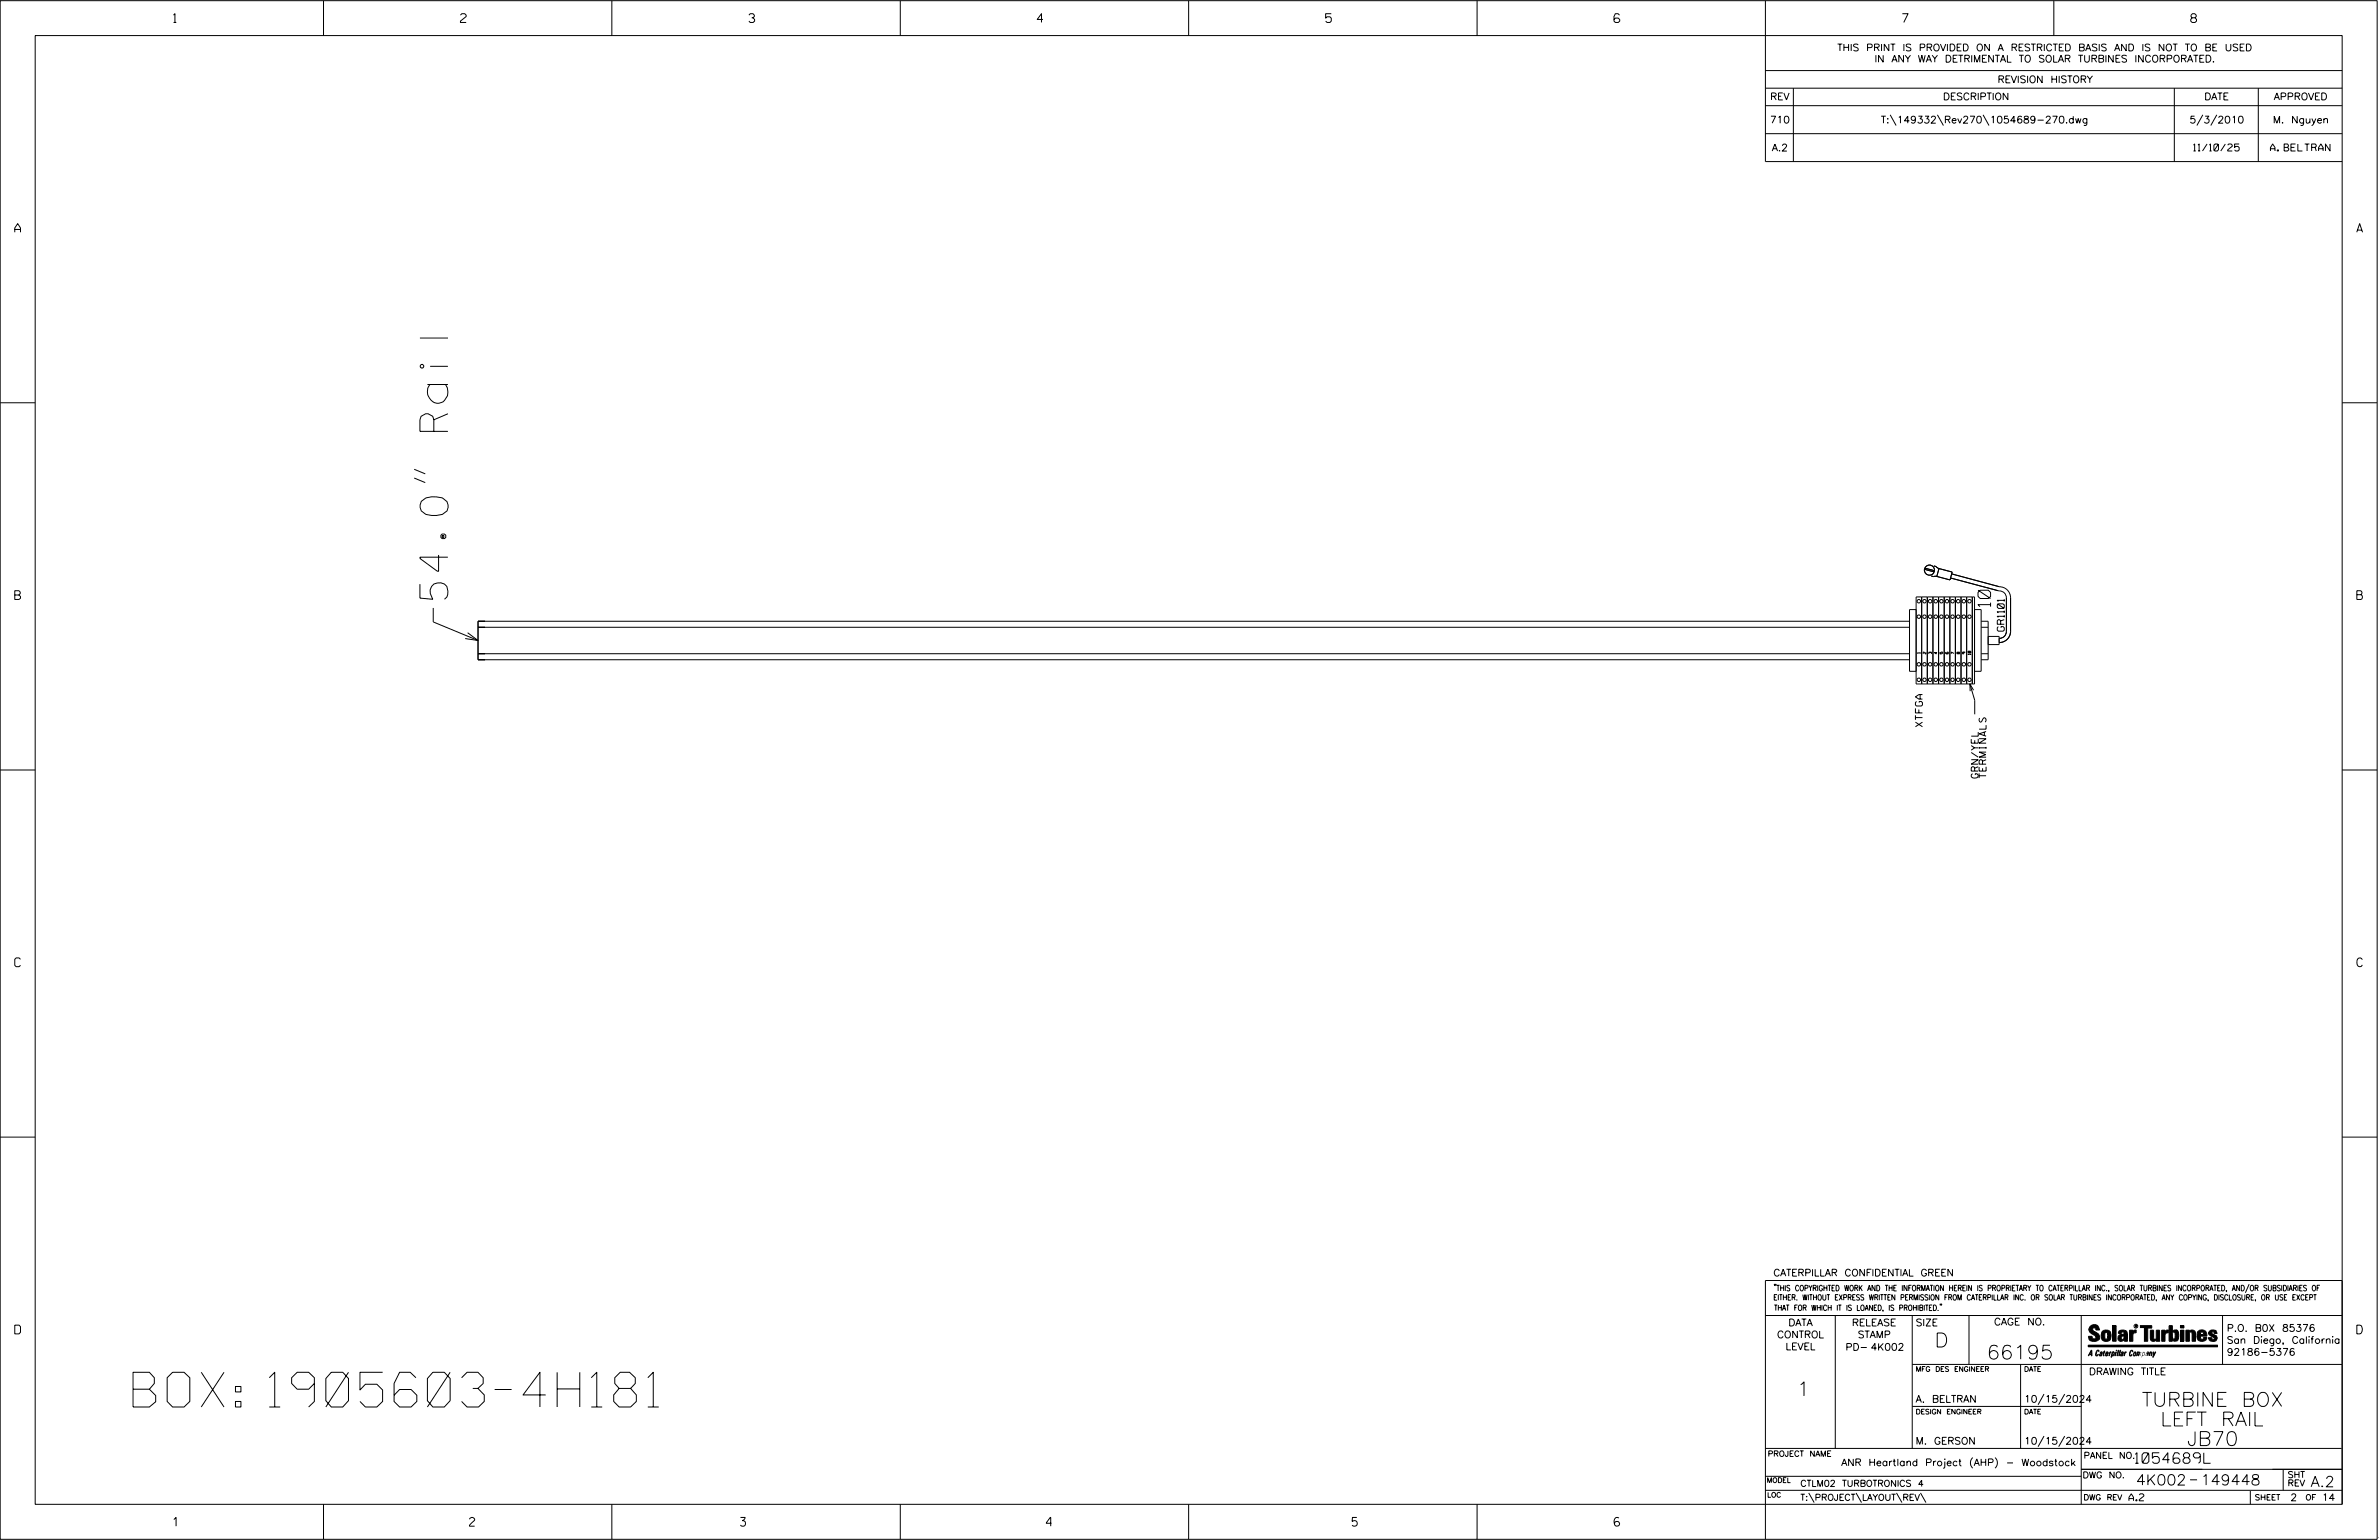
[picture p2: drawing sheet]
<svg xmlns="http://www.w3.org/2000/svg" width="864mm" height="559mm" viewBox="0 0 864 559" stroke-linecap="round" stroke-linejoin="round" font-family="sans-serif">
<defs><g id="words">
<text font-size="12.6" x="48.3" y="510.5">BOX: 1905603-4H181</text>
<text font-size="10.2" x="162.6" y="217.5" transform="rotate(-90 162.6 217.5)">54.0&quot; Rail</text>
<g font-size="5.1">
<text x="702.3" y="488.8">D</text>
<text x="721.2" y="493.2">66195</text>
<text x="652.2" y="506.5">1</text>
<text x="777.5" y="510.3">TURBINE BOX</text>
<text x="784.3" y="517.4">LEFT RAIL</text>
<text x="793.9" y="524.5">JB70</text>
</g>
<text font-size="4.6" x="722.6" y="220.1" transform="rotate(-90 722.6 220.1)">10</text>
<g font-size="3.8">
<text x="775.1" y="531">1054689L</text>
<text x="775.4" y="538.9">4K002</text>
<text x="798.8" y="538.9">149448</text>
<text x="838.8" y="539.5">A.2</text>
</g>
<g font-size="3.2">
<text x="63" y="8.2">1</text>
<text x="167.2" y="8.2">2</text>
<text x="271.8" y="8.2">3</text>
<text x="376.5" y="8.2">4</text>
<text x="481.2" y="8.2">5</text>
<text x="690.6" y="8.2">7</text>
<text x="795.3" y="8.2">8</text>
<text x="5.4" y="84.3">A</text>
<text x="855.5" y="84.3">A</text>
<text x="5.4" y="217.5">B</text>
<text x="855.6" y="217.5">B</text>
<text x="5.4" y="350.8">C</text>
<text x="855.6" y="350.8">C</text>
<text x="5.4" y="484">D</text>
<text x="855.6" y="484">D</text>
<text x="62.8" y="553.8">1</text>
<text x="170.4" y="553.8">2</text>
<text x="268.8" y="553.8">3</text>
<text x="379.8" y="553.8">4</text>
<text x="490.8" y="553.8">5</text>
<text x="585.9" y="553.8">6</text>
</g>
<g font-size="2.5">
<text x="666.9" y="18.5">THIS PRINT IS PROVIDED ON A RESTRICTED BASIS AND IS NOT TO BE USED</text>
<text x="680.5" y="22.6">IN ANY WAY DETRIMENTAL TO SOLAR TURBINES INCORPORATED.</text>
<text x="725.1" y="30">REVISION HISTORY</text>
<text x="642.6" y="36.3">REV</text>
<text x="705.3" y="36.3">DESCRIPTION</text>
<text x="800.2" y="36.3">DATE</text>
<text x="825.4" y="36.3">APPROVED</text>
<text x="642.5" y="44.7">710</text>
<text x="682.8" y="44.7">T:\149332\Rev270\1054689-270.dwg</text>
<text x="794.8" y="44.7">5/3/2010</text>
<text x="825.1" y="44.7">M. Nguyen</text>
<text x="643.2" y="54.8">A.2</text>
<text x="796.3" y="54.8">11/10/25</text>
<text x="824.2" y="54.8">A. BELTRAN</text>
<text x="727.6" y="229" transform="rotate(-90 727.6 229)">GR1101</text>
<text x="697.8" y="263.7" transform="rotate(-90 697.8 263.7)">XTFGA</text>
<text x="718.1" y="282.3" transform="rotate(-90 718.1 282.3)">GRN/YEL</text>
<text x="721" y="282.3" transform="rotate(-90 721 282.3)">TERMINALS</text>
<text x="643.8" y="463">CATERPILLAR CONFIDENTIAL GREEN</text>
<text x="645.1" y="485.5">CONTROL</text>
<text x="649.2" y="481.1">DATA</text>
<text x="672.3" y="481.1">RELEASE</text>
<text x="674.4" y="485.5">STAMP</text>
<text x="695.4" y="481.1">SIZE</text>
<text x="723.8" y="480.8">CAGE NO.</text>
<text x="808.4" y="483.1">P.O. B0X 85376</text>
<text x="648.2" y="489.8">LEVEL</text>
<text x="669.9" y="490">PD- 4K002</text>
<text x="808.4" y="487.5">San Diego, California</text>
<text x="808.4" y="491.8">92186-5376</text>
<text x="758.3" y="498.9">DRAWING TITLE</text>
<text x="695.4" y="508.9">A. BELTRAN</text>
<text x="734.8" y="508.9">10/15/2024</text>
<text x="695.4" y="524.1">M. GERSON</text>
<text x="734.8" y="524.1">10/15/2024</text>
<text x="668.4" y="531.9">ANR Heartland Project (AHP) - Woodstock</text>
<text x="772.8" y="544.6">A.2</text>
<text x="831.4" y="544.6">2</text>
<text x="842.9" y="544.6">14</text>
</g>
<g font-size="2.3">
<text x="756.4" y="529.2">PANEL NO.</text>
<text x="653.5" y="539.4">CTLM02 TURBOTRONICS 4</text>
<text x="756" y="536.3">DWG NO.</text>
<text x="830.4" y="539.3">REV</text>
<text x="830.4" y="536.2">SHT</text>
<text x="653.5" y="544.5">T:\PROJECT\LAYOUT\REV\</text>
</g>
<g font-size="2">
<text x="643.8" y="468.4">&quot;THIS COPYRIGHTED WORK AND THE INFORMATION HEREIN IS PROPRIETARY TO CATERPILLAR INC., SOLAR TURBINES INCORPORATED, AND/OR SUBSIDIARIES OF</text>
<text x="643.8" y="471.8">EITHER. WITHOUT EXPRESS WRITTEN PERMISSION FROM CATERPILLAR INC. OR SOLAR TURBINES INCORPORATED, ANY COPYING, DISCLOSURE, OR USE EXCEPT</text>
<text x="644" y="475.6">THAT FOR WHICH IT IS LOANED, IS PROHIBITED.&quot;</text>
<text x="641.7" y="528.5">PROJECT NAME</text>
<text x="756.3" y="544.3">DWG REV</text>
<text x="818.5" y="544.3">SHEET</text>
<text x="836.9" y="544.3">OF</text>
</g>
<g font-size="1.8">
<text x="695.4" y="497.6">MFG DES ENGINEER</text>
<text x="734.8" y="497.6">DATE</text>
<text x="695.4" y="513.1">DESIGN ENGINEER</text>
<text x="734.8" y="513.1">DATE</text>
<text x="641.3" y="538">MODEL</text>
<text x="641.5" y="543.3">LOC</text>
</g>
<g font-size="1">
<text x="697.1" y="237.1" transform="rotate(-90 697.1 237.1)">1</text>
<text x="699.1" y="237.3" transform="rotate(-90 699.1 237.3)">2</text>
<text x="701.2" y="237.3" transform="rotate(-90 701.2 237.3)">3</text>
<text x="703.2" y="237.3" transform="rotate(-90 703.2 237.3)">4</text>
<text x="705.2" y="237.3" transform="rotate(-90 705.2 237.3)">5</text>
<text x="709.3" y="237.3" transform="rotate(-90 709.3 237.3)">7</text>
<text x="711.4" y="237.3" transform="rotate(-90 711.4 237.3)">8</text>
<text x="713.4" y="237.3" transform="rotate(-90 713.4 237.3)">9</text>
<text x="715.4" y="237.6" transform="rotate(-90 715.4 237.6)">10</text>
</g>
<text font-size=".9" x="775.1" y="481.7">R</text>
</g></defs>
<g fill="none" stroke="#000" stroke-width=".36">
<path d="M.1 .2h862.8v558.4h-862.8zM12.8 12.9h837.4v533h-837.4zM117.4 .2v12.7M222.1 .2v12.7M326.8 .2v12.7M431.5 .2v12.7M536.2 .2v12.7M587.9 5.5l-.5-.5h-1l-.5 1v1.7l.5 .4h1l.6-.4v-.6l-.6-.5h-1l-.5 .5M640.9 .2v58.4h209.3M745.6 .2v12.7M640.9 25.6h209.3M640.9 32h209.3"/>
<path d="M640.9 38.3h209.3M651 32v26.6M789.3 32v26.6M819.8 32v26.6M640.9 48.5h209.3M686.2 41.7l2.1 3.8M703.3 41.7l2.2 3.8M719.9 41.7l2.1 3.8M799.6 41.7l-2.1 3.8M804.7 41.7l-2.2 3.8M.1 146.2h12.7M850.2 146.2h12.7"/>
<path d="M150.4 173.5l4 1.6M150.4 170.3l4 1.6M695.6 216.6h21.2v31.6h-21.2zM697.6 216.6v31.6M698.6 206.6l3.5 .9M698.7 206.2l3.5 .9M699.6 216.6v31.6M701 209l2.3 .2M701.7 216.6v31.6M702 205.4l2.1 .9M703.7 216.6v31.6M703.9 206.3l4.8 1.3-.8 2.8-4.8-1.2z"/>
<path d="M705.8 216.6v31.6M707.8 216.6v31.6M708.1 209.7l17.3 4.6a2.7 2.7 0 0 1 2.9 2.7v12.1a2.53 2.53 0 0 1-2.6 2.5M708.5 208.2l17.3 4.7a4 4 0 0 1 4.1 4.1v12.1a4.1 4.1 0 0 1-4.2 4.1M709.8 216.6v31.6M711.9 216.6v31.6M713.9 216.6v31.6M716 216.6v31.6M157.3 220.6v5.1l16.2 6.7M169.8 229.6l3.7 2.8-4.6-.7M173.5 227.6h519.7M173.5 237.2h519.7"/>
<path d="M693.2 225.4h-519.7v14h519.7M695.6 221.2h-2.4v22.4h2.4M706.4 236.6l-.1 .5 .3 .2h.5l.2-.5h-.5l.1 .5M716.8 221.2h2.4v22.4h-2.4M719.2 225.4h2.5v14h-2.5M719.2 227.6h2.5M719.2 237.2h2.5M721.7 230.9h4v3h-4M715.1 248.2l1.7 5.9v5.1M716.4 250.4l-1.3-2.2 .1 2.6M.1 279.4h12.7M850.2 279.4h12.7"/>
<path d="M.1 412.6h12.7M850.2 412.6h12.7M640.9 477.3h209.3M644.2 466.1l-.1 .4M644.7 466.1l-.2 .4M666.2 477.3v48.3M694.2 477.3v48.3M704.4 473.3l-.1 .4M704.8 473.3l-.1 .4M714.8 477.3v17.8M755.5 477.3v68.6M806.8 477.3v17.8"/>
<path d="M816.5 466l-1.4 3.1M850.2 464.6h-209.3v94M850.2 464.8v81.1M694.2 495.1h156M733.5 495.1v30.5M758.6 481.4a2.02 2.02 0 0 1 3.1-.1l.5 1.3h-1.3l-.2-.6-.4-.2-.6 .1-.1 .4 .4 .7a2.46 2.46 0 0 1 2.2 2.9 2.83 2.83 0 0 1-3.8 .3l-.3-1.3h1.3l.2 .7 .6 .3 .5-.2 .2-.5-.4-.6-1.9-1.2-.4-.9zM759.2 491.3h-.7l.7-1.2v1.9h.2l-.1-2.1-1.3 2.1 .5-.5h.7M761.3 490l.3-.2 .4 .3-.1 .3-.3-.4-.4 .3-.3 1.6h.4l.4-.5-.3 .6-.4 .1-.3-.4zM762.6 490.6l.5-.1-.1 1.4h-.9a.74 .74 0 0 1 .9-.8l-.3 .7-.5 .1 .2-.5 .6-.2v-.5l-.7 .2zM763 483.2a2.17 2.17 0 0 1 3.1 0l.3 1.4-.3 1.5a2.17 2.17 0 0 1-3.1 0l-.3-1.5zM763.6 490.5l.4-.4 .2 .6h-.3l-.3 .9 .2 .4-.3-.1zM764.1 483.7l.5-.4 .4 .3v2.2l-.4 .2-.5-.2z"/>
<path d="M764.6 491.1l.6 .2v-.7l-.4-.1-.4 .6-.1 .8h.6M764.6 491.1l-.1 .8h.4M764.6 482.6v.8M764.8 490.7l.4 .1v.3h-.6zM765 491.5l-.1 .4zM766 490.5l-.5 1.5zM766 490.8l.4-.3-.4 .4M766.9 481h1.3v5.7h-1.3zM767 490.8l.5 .1-.3 .8-.4 .2zM767.3 490.5h-.5l-.5 2M767.3 490.5a.8 .8 0 0 1 .2 1 .8 .8 0 0 1-.9 .4l-.1 .6M767.3 490.5l-.1 .2"/>
<path d="M768.1 490.5l-.4 1.5zM768.2 489.9h.3l-.1 .2h-.2zM769 489.9l-.5 2.1zM769.7 489.9l-.6 2.1zM770.1 491.4l.5-.3-.5 .8zM770.4 491.9h.1M770.6 491.1l.1-.4-.7 .2 .1-.3 .6-.1 .2 .3-.5 1.1M770.6 491.1a.74 .74 0 0 0-.8 .8h.6M771 484.8h-.7l-.3 .6 .4 .7 .5-.3 .1-2.4h-.8l-.1 .4h-1.2a1.71 1.71 0 0 1 1.8-1.3 1.71 1.71 0 0 1 1.6 1.4v2.8h-1.1l-.1-.6M771 484.2l-1.5 .1a1.41 1.41 0 0 0 0 2.4l.5 .1 1.1-.7M771.2 486.1h-.1M771.4 490.5l.1 .3 .4-.3-.9 1.5z"/>
<path d="M771.5 490.8h.1M773 482.7h1.2v.5l.5-.5 .7-.1v1h-.6l-.5 .4-.1 2.7h-1.2zM773.3 490.3l.6-.4 .4 .2-.1 .4-.3-.4a1.28 1.28 0 0 0-.5 1.8l.6-.4-.1 .4-.8 .1zM774.7 490.8l.5-.3a.88 .88 0 0 1 .2 .9 .88 .88 0 0 1-.7 .7l-.2-.2zM774.8 490.9h.5l-.3 1h-.3l-.2-.2zM775.2 490.5l-.1 .2M776.8 481h4.3v.9h-1.5v4.8h-1.3M776.8 490.6l-.8 .2v-.3l-.4 1.5 .8-1.3v1.3l.3-1.2M779.3 491.1h.4M779.6 490.5h.3l-.3 1.4M779.6 490.7h.2l-.1 .4M779.7 491.1l-.1 .4"/>
<path d="M779.7 491.1l-.4 .2M780.1 492l.4-1.5 .1 .3 .3-.3 .3 .2-.3 1.3v-1.3l-.7 1.3M780.6 482.7h1.2v2.7l.1 .4 .4 .3 .4-.7v-2.7h1.2l.1 4h-1.3v-.5l-1.1 .6-.7-.3-.3-.7zM781.6 492.5l1-2-.8 1.3-.2-1.3-.2 2M784.7 482.7h1.2v.5l.5-.5 .7-.1v1h-.5l-.6 .4-.1 2.7h-1.2zM787.4 481h1.2v2a1.4 1.4 0 0 1 2.2 .2l.1 1.4-.4 1.9-1.5 .1-.4-.5v-1l.5 .9 .5-.3v-2.1l-.5-.4-.5 .7v2.8h-1.2zM791.5 482.7h1.3v4h-1.3zM791.5 481h1.3v.9h-1.3zM793.5 482.7h1.3v.4l.7-.5 1.1 .2 .4 .6v3.3h-1.2l-.3-3.4-.7 .2v3.2h-1.3zM794.8 483.1h.1M797.7 483.2a1.92 1.92 0 0 1 2.4-.5 1.92 1.92 0 0 1 1 2.1h-2.3v.8l.6 .5 .5-.3v-.5h1.2a1.83 1.83 0 0 1-2.1 1.4 1.83 1.83 0 0 1-1.5-2.1zM798.8 484.2v.6"/>
<path d="M799.1 483.4h.6l.2 .8h-1.1zM804.6 482.9a1.84 1.84 0 0 0-2.9 .8 3.3 3.3 0 0 0 2.2 1.9l-.5 .5-.4-.3-.1-.4h-1.2l.1 .6a1.92 1.92 0 0 0 2.9 .4M804.9 483.8h-1.2l-.2-.6-.5 .1-.1 .3 .1 .3 1.8 .9M805.1 488.1h-47.1v.6h47.1M694.2 510.3h61.3M742 505.8l-2.2 3.9M749.5 505.8l-2.2 3.9M640.9 525.6h209.2M640.9 535.7h114.6M716.1 528.9a2.59 2.59 0 0 0 0 3.8M724.2 528.9a2.59 2.59 0 0 1 0 3.8M742 521.1l-2.2 3.8"/>
<path d="M749.5 521.1l-2.2 3.8M755.5 533.2h94.7M795 537h2.6M828.8 533.2v7.6M117.4 545.9v12.7M222.1 545.9v12.7M326.8 545.9v12.7M431.5 545.9v12.7M536.2 545.9v12.7M640.9 540.8h209.3M656.6 541.7l2 3.5M673.8 541.7l1.9 3.5"/>
<path d="M688.4 541.7l2 3.5M697.2 541.7l1.9 3.5M816.9 541v4.9M863.5 558h.1"/>
<circle cx="696.6" cy="218.2" r=".64"/>
<circle cx="698.6" cy="218.2" r=".64"/>
<circle cx="700.4" cy="206.9" r="1.83"/>
<circle cx="700.7" cy="218.2" r=".64"/>
<circle cx="702.7" cy="218.2" r=".64"/>
<circle cx="704.7" cy="218.2" r=".64"/>
<circle cx="706.8" cy="218.2" r=".63"/>
<circle cx="708.8" cy="218.2" r=".64"/>
<circle cx="710.8" cy="218.2" r=".64"/>
<circle cx="712.9" cy="218.2" r=".64"/>
<circle cx="714.9" cy="218.2" r=".64"/>
<circle cx="696.6" cy="223.8" r=".63"/>
<circle cx="698.6" cy="223.8" r=".63"/>
<circle cx="700.7" cy="223.8" r=".63"/>
<circle cx="702.7" cy="223.8" r=".63"/>
<circle cx="704.7" cy="223.8" r=".63"/>
<circle cx="706.8" cy="223.8" r=".62"/>
<circle cx="708.8" cy="223.8" r=".63"/>
<circle cx="710.8" cy="223.8" r=".63"/>
<circle cx="712.9" cy="223.8" r=".63"/>
<circle cx="714.9" cy="223.8" r=".63"/>
<circle cx="696.6" cy="246.7" r=".64"/>
<circle cx="696.6" cy="241.1" r=".64"/>
<circle cx="698.6" cy="241.1" r=".64"/>
<circle cx="698.6" cy="246.7" r=".64"/>
<circle cx="700.7" cy="246.7" r=".64"/>
<circle cx="700.7" cy="241.1" r=".64"/>
<circle cx="702.7" cy="241.1" r=".64"/>
<circle cx="702.7" cy="246.7" r=".64"/>
<circle cx="704.7" cy="241.1" r=".64"/>
<circle cx="704.7" cy="246.7" r=".64"/>
<circle cx="706.8" cy="241" r=".63"/>
<circle cx="706.8" cy="246.7" r=".63"/>
<circle cx="708.8" cy="241.1" r=".64"/>
<circle cx="708.8" cy="246.7" r=".64"/>
<circle cx="710.8" cy="241.1" r=".64"/>
<circle cx="710.8" cy="246.7" r=".64"/>
<circle cx="712.9" cy="246.7" r=".64"/>
<circle cx="712.9" cy="241.1" r=".64"/>
<circle cx="714.9" cy="246.7" r=".64"/>
<circle cx="714.9" cy="241.1" r=".64"/>
<circle cx="775.4" cy="481.2" r=".69"/>
</g>
<g fill="#000">
<path d="M768.1 490.5l-.4 1.5zM768.2 489.9h.3l-.1 .2h-.2zM769 489.9l-.5 2.1zM769.7 489.9l-.6 2.1zM791.5 481h1.3v.9h-1.3zM791.5 482.7h1.3v4h-1.3zM758 488.1h47.1v.6h-47.1z"/>
<path d="M759.2 489.9l-1.2 2.1 .5-.5h.7v.5h.2zM759.2 490.1v1.2h-.7z" fill-rule="evenodd"/>
<path d="M758.6 481.4a2.02 2.02 0 0 1 3.1-.1l.5 1.3h-1.3l-.2-.6-.4-.2-.6 .1-.1 .4 .4 .7a2.46 2.46 0 0 1 2.2 2.9 2.83 2.83 0 0 1-3.8 .3l-.3-1.3h1.3l.2 .7 .6 .3 .5-.2 .2-.5-.4-.6-1.9-1.2-.4-.9z" fill-rule="evenodd"/>
<path d="M761.3 490l.3-.2 .4 .3-.1 .3-.3-.4-.4 .3-.3 1.6h.4l.4-.5-.3 .6-.4 .1-.3-.4z" fill-rule="evenodd"/>
<path d="M762.6 490.6l.5-.1-.1 1.4h-.9a.74 .74 0 0 1 .9-.8l-.6 .3-.2 .5 .5-.1 .3-.6v-.5l-.7 .2z" fill-rule="evenodd"/>
<path d="M763.6 490.5l.4-.4 .2 .6h-.3l-.3 .9 .2 .4-.3-.1z" fill-rule="evenodd"/>
<path d="M764.8 490.5l.5 .3-.1 .5h-.6l.6-.2v-.3l-.4-.1-.3 1.2h.4l.3-.4-.6 .6-.3-.2v-.4z" fill-rule="evenodd"/>
<path d="M763 483.2a2.17 2.17 0 0 1 3.1 0l.3 1.4-.3 1.5a2.17 2.17 0 0 1-3.1 0l-.3-1.5zM764.1 483.7v2.1l.5 .2 .4-.2v-2.2l-.4-.3z" fill-rule="evenodd"/>
<path d="M766 490.5v.3l.4-.1-.4 .2-.5 1.1z" fill-rule="evenodd"/>
<path d="M766.8 490.5l-.5 2 .3-.6a.71 .71 0 0 0 .9-.5 .71 .71 0 0 0-.4-.9zM767 490.8l.5 .1-.3 .8-.4 .2z" fill-rule="evenodd"/>
<path d="M766.9 481h1.3v5.7h-1.3z" fill-rule="evenodd"/>
<path d="M770.1 490.6l.6-.1 .2 .3-.4 1.2-.5 .1-.2-.5 .3-.5h.5l-.7 .5v.3l.4-.1 .4-.9-.5-.2-.2 .2z" fill-rule="evenodd"/>
<path d="M769.4 482.8l-.5 1h1.2l.1-.4h.8v.8l-1.5 .1a1.41 1.41 0 0 0 0 2.4l.5 .1 1.1-.7 .1 .6h1.1v-2.8a1.79 1.79 0 0 0-2.4-1.2zM770.3 484.8h.7l-.1 1-.5 .3-.4-.7z" fill-rule="evenodd"/>
<path d="M771.4 490.5l.1 .3 .4-.3-.9 1.5z" fill-rule="evenodd"/>
<path d="M773 482.7h1.2v.5l.5-.5 .7-.1v1h-.6l-.5 .4-.1 2.7h-1.2z" fill-rule="evenodd"/>
<path d="M773.3 490.3l.6-.4 .4 .2-.1 .4-.3-.4a1.28 1.28 0 0 0-.5 1.8l.6-.4-.3 .5h-.6z" fill-rule="evenodd"/>
<path d="M774.7 490.8l-.2 1.1h.7a.96 .96 0 0 0 0-1.4zM774.8 490.9h.5l-.1 .6-.5 .4-.2-.2z" fill-rule="evenodd"/>
<path d="M776 490.5v.3l.4-.3 .2 .3 .7-.2-.3 1.4v-1.3l-.6 1.3v-1.3l-.8 1.3z" fill-rule="evenodd"/>
<path d="M776.8 481h4.3v.9h-1.5v4.8h-1.3v-4.8h-1.5z" fill-rule="evenodd"/>
<path d="M777.9 490.5l-.5 2 .3-.6a.71 .71 0 0 0 .9-.5 .71 .71 0 0 0-.4-.9zM778.1 490.8l.3-.1 .1 .4-.5 .8-.2-.5z" fill-rule="evenodd"/>
<path d="M779.3 490.6l.6-.1-.3 1.5-.7-.1a.67 .67 0 0 1 .8-.8l-.6 .3-.1 .5 .4-.1 .4-.9-.4-.2-.3 .2z" fill-rule="evenodd"/>
<path d="M780.5 490.5l.1 .3 .3-.3 .3 .2-.3 1.3v-1.3l-.8 1.3z" fill-rule="evenodd"/>
<path d="M780.6 482.7h1.2v2.7l.1 .4 .4 .3 .4-.7v-2.7h1.2l.1 4h-1.3v-.5l-1.1 .6-.7-.3-.3-.7z" fill-rule="evenodd"/>
<path d="M781.6 490.5l.2 1.3 .8-1.3-1.2 2z" fill-rule="evenodd"/>
<path d="M784.7 482.7h1.2v.5l.5-.5 .7-.1v1h-.5l-.6 .4-.1 2.7h-1.2z" fill-rule="evenodd"/>
<path d="M787.4 481h1.2v2a1.4 1.4 0 0 1 2.2 .2l.1 1.4-.4 1.9-1.5 .1-.4-.5v-1l.5 .9 .5-.3v-2.1l-.5-.4-.5 .7v2.8h-1.2z" fill-rule="evenodd"/>
<path d="M793.5 482.7h1.3v.4a1.29 1.29 0 0 1 2.2 .3v3.3h-1.2l-.3-3.4-.7 .2v3.2h-1.3z" fill-rule="evenodd"/>
<path d="M797.7 483.2a1.92 1.92 0 0 1 2.4-.5 1.92 1.92 0 0 1 1 2.1h-2.3v.8l.6 .5 .5-.3v-.5h1.2a1.83 1.83 0 0 1-2.1 1.4 1.83 1.83 0 0 1-1.5-2.1zM799.1 483.4l-.3 .8h1.1l-.2-.8z" fill-rule="evenodd"/>
<path d="M801.9 483.2a1.94 1.94 0 0 1 3 .1v.5h-1.2l-.2-.6-.5 .1-.1 .3 .1 .3 1.8 .9a1.2 1.2 0 0 1 .1 1.3 1.2 1.2 0 0 1-1.2 .7l-1.6-.4-.4-1h1.2l.1 .4 .4 .3 .5-.5a3.3 3.3 0 0 1-2.2-1.9z" fill-rule="evenodd"/>
<circle cx="761.4" cy="492" r=".07"/>
<circle cx="762.2" cy="485.1" r=".07"/>
<circle cx="769.3" cy="492" r=".07"/>
<circle cx="773.1" cy="486.7" r=".07"/>
<circle cx="791.5" cy="486.7" r=".07"/>
<circle cx="791.5" cy="481" r=".07"/>
<circle cx="794.8" cy="486.7" r=".07"/>
</g>
<use href="#words"/>
</svg>
